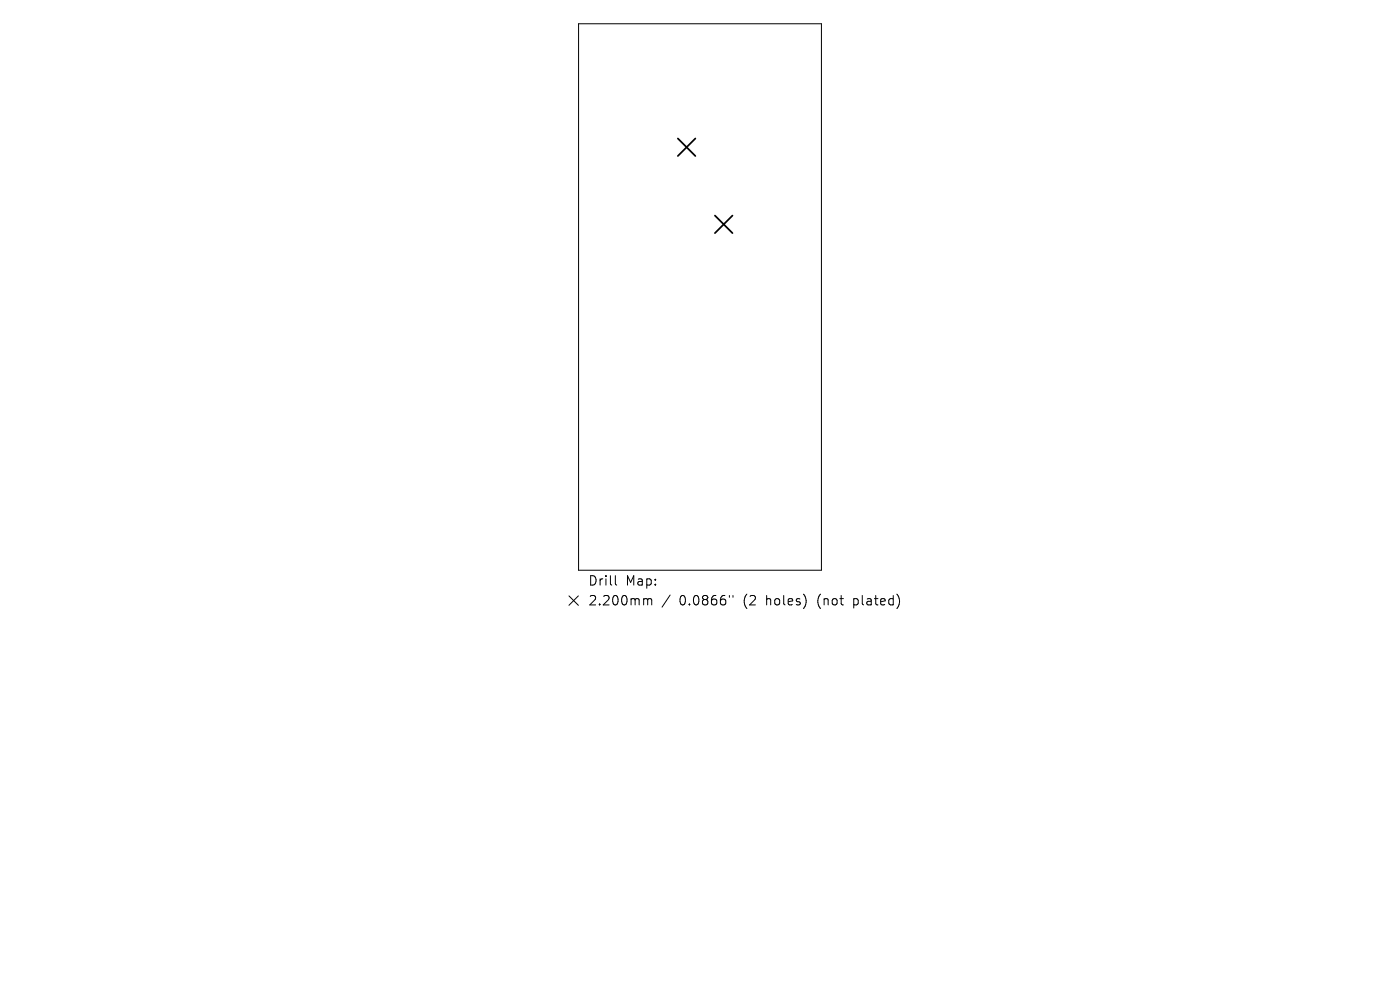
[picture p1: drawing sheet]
<svg xmlns="http://www.w3.org/2000/svg" width="297mm" height="210mm" viewBox="0 0 297 210" stroke-linecap="round" stroke-linejoin="round" font-family="sans-serif">
<defs><g id="words">
<g font-size="2.8">
<text x="124.7" y="124.5">Drill</text>
<text x="132.7" y="124.5">Map:</text>
<text x="124.7" y="128.7">2.200mm</text>
<text x="144.1" y="128.7">0.0866&quot;</text>
<text x="157.9" y="128.7">(2</text>
<text x="162.8" y="128.7">holes)</text>
<text x="173.9" y="128.7">(not</text>
<text x="181.7" y="128.7">plated)</text>
</g>
</g></defs>
<path d="M122.7 5h51.6v116h-51.6zM120.7 126.4l2 2M122.7 126.4l-2 2M130.5 122.1v1.7l.3 .3M136.8 127h.3l.3 .3M137.4 127.3l.3-.3 .5 .1 .1 1.2M137.4 127.3v1M142.2 126.2l-1.8 2.6M154.7 126.3v.4M155.5 126.3v.4" fill="none" stroke="#000" stroke-width=".21"/>
<path d="M143.8 29.4l3.7 3.7M147.5 29.4l-3.7 3.7M151.7 45.7l3.7 3.7M155.4 45.7l-3.7 3.7" fill="none" stroke="#000" stroke-width=".37"/>
<use href="#words"/>
</svg>
